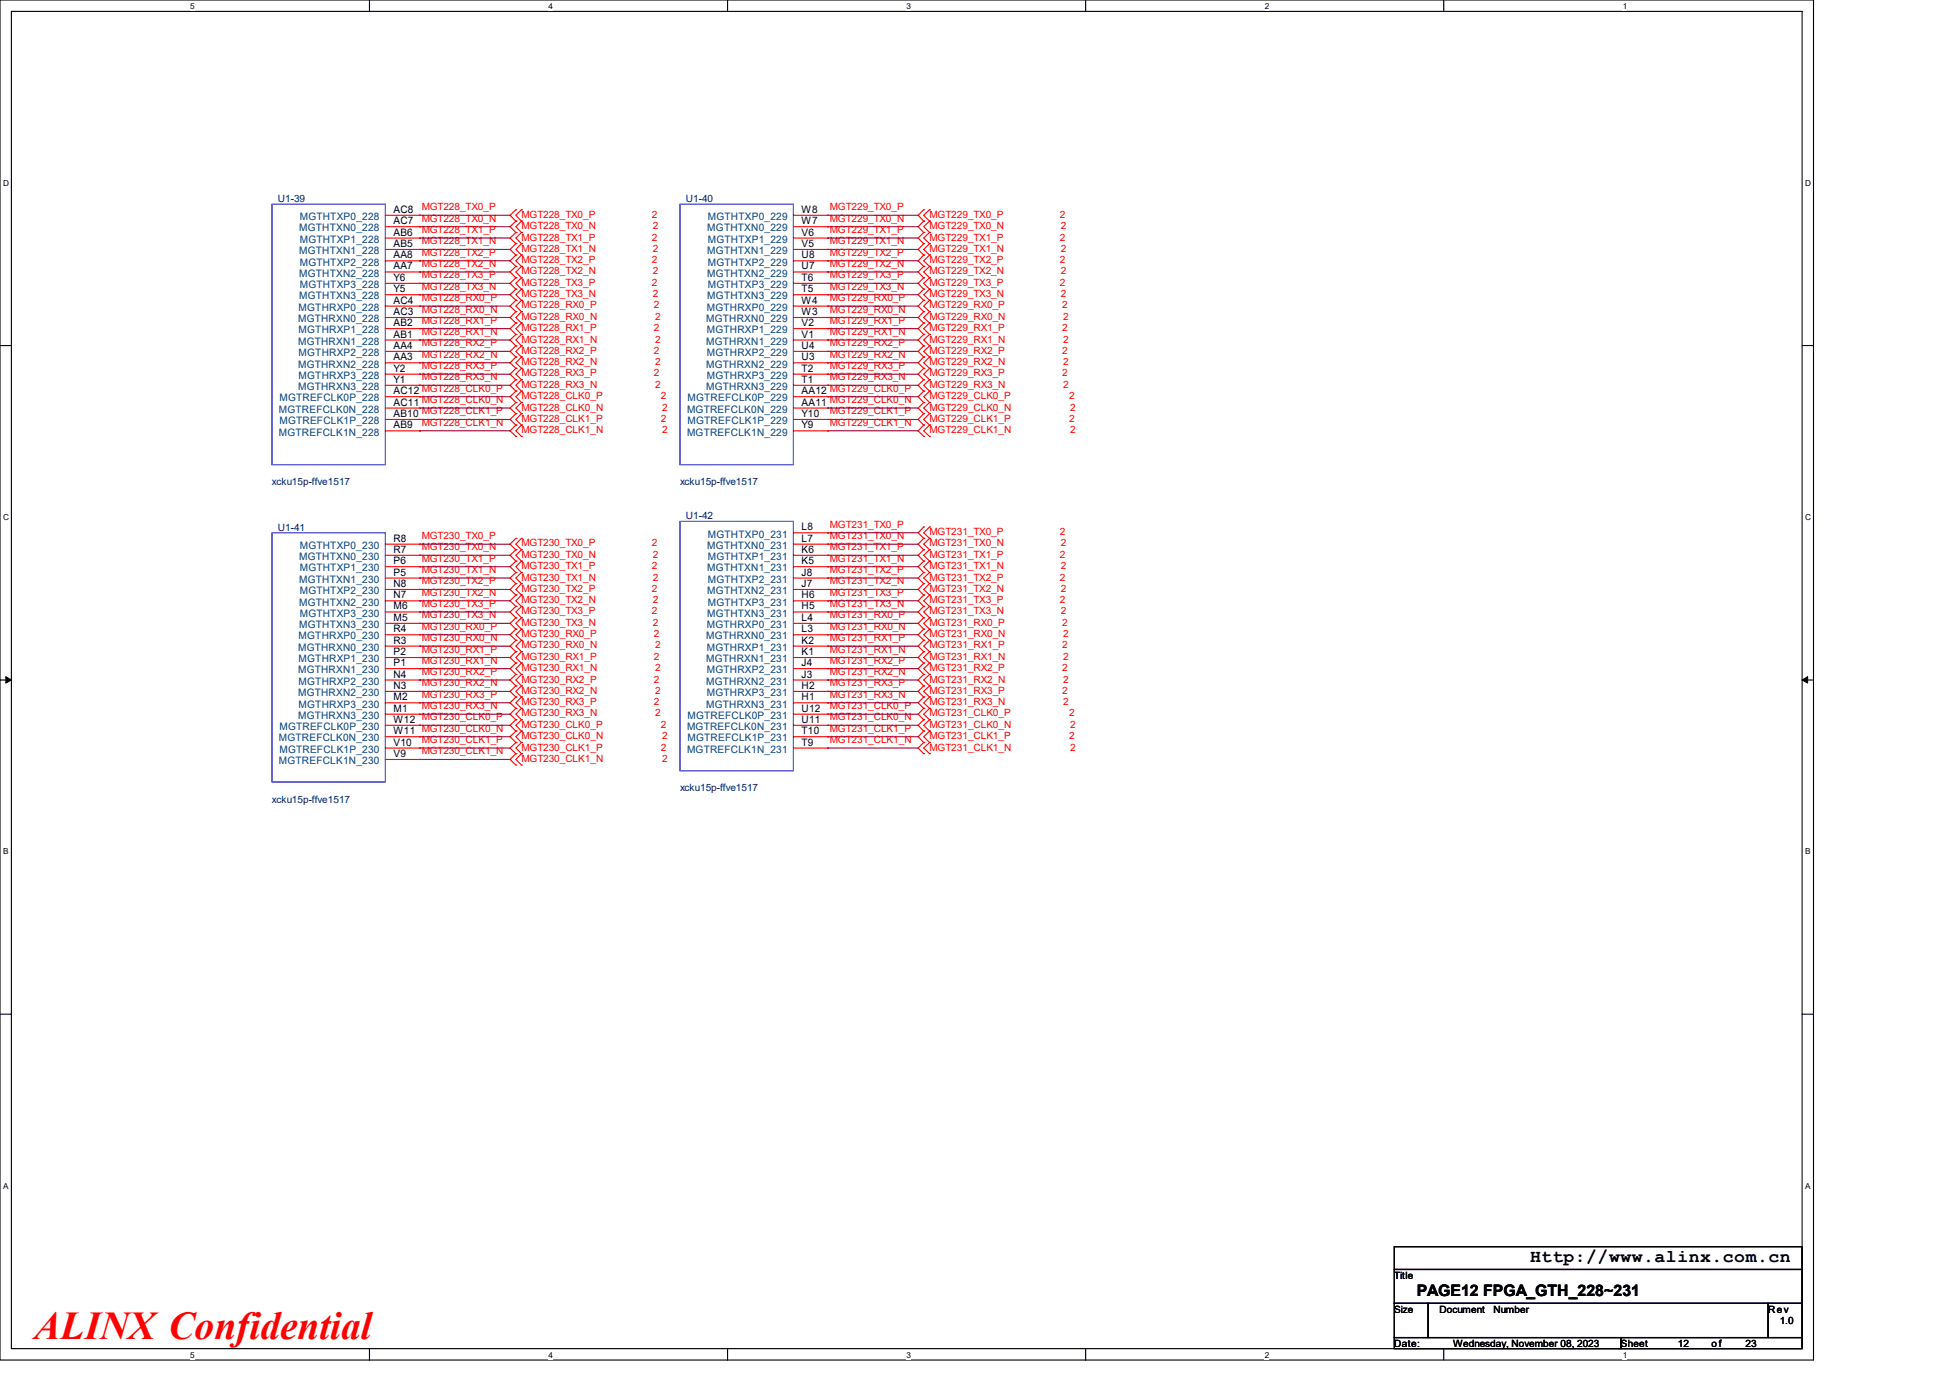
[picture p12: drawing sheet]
<svg xmlns="http://www.w3.org/2000/svg" width="297mm" height="210mm" viewBox="0 0 297 210" stroke-linecap="round" stroke-linejoin="round" font-family="sans-serif">
<defs><g id="words">
<text font-size="6" fill="#f00" x="5.2" y="204">ALINX Confidential</text>
<text font-size="2.8" x="233.2" y="192.3">Http://www.alinx.com.cn</text>
<text font-size="2.4" x="215.9" y="197.4">PAGE12 FPGA_GTH_228~231</text>
<g font-size="1.6" fill="#004080">
<text x="45.6" y="35.3">MGTHTXN0_228</text>
<text x="45.7" y="33.5">MGTHTXP0_228</text>
<text x="107.8" y="35.3">MGTHTXN0_229</text>
<text x="107.9" y="33.5">MGTHTXP0_229</text>
<text x="45.6" y="38.7">MGTHTXN1_228</text>
<text x="45.7" y="37">MGTHTXP1_228</text>
<text x="45.7" y="40.5">MGTHTXP2_228</text>
<text x="107.8" y="38.7">MGTHTXN1_229</text>
<text x="107.9" y="37">MGTHTXP1_229</text>
<text x="107.9" y="40.5">MGTHTXP2_229</text>
<text x="45.5" y="47.4">MGTHRXP0_228</text>
<text x="45.6" y="42.2">MGTHTXN2_228</text>
<text x="45.6" y="45.6">MGTHTXN3_228</text>
<text x="45.7" y="43.9">MGTHTXP3_228</text>
<text x="107.7" y="47.4">MGTHRXP0_229</text>
<text x="107.8" y="42.2">MGTHTXN2_229</text>
<text x="107.8" y="45.6">MGTHTXN3_229</text>
<text x="107.9" y="43.9">MGTHTXP3_229</text>
<text x="45.4" y="49.1">MGTHRXN0_228</text>
<text x="45.4" y="52.5">MGTHRXN1_228</text>
<text x="45.5" y="50.8">MGTHRXP1_228</text>
<text x="107.6" y="49.1">MGTHRXN0_229</text>
<text x="107.6" y="52.5">MGTHRXN1_229</text>
<text x="107.7" y="50.8">MGTHRXP1_229</text>
<text x="45.4" y="56">MGTHRXN2_228</text>
<text x="45.4" y="59.4">MGTHRXN3_228</text>
<text x="45.5" y="54.3">MGTHRXP2_228</text>
<text x="45.5" y="57.7">MGTHRXP3_228</text>
<text x="107.6" y="56">MGTHRXN2_229</text>
<text x="107.6" y="59.4">MGTHRXN3_229</text>
<text x="107.7" y="54.3">MGTHRXP2_229</text>
<text x="107.7" y="57.7">MGTHRXP3_229</text>
<text x="42.5" y="62.9">MGTREFCLK0N_228</text>
<text x="42.6" y="61.2">MGTREFCLK0P_228</text>
<text x="42.6" y="64.6">MGTREFCLK1P_228</text>
<text x="104.7" y="62.9">MGTREFCLK0N_229</text>
<text x="104.8" y="61.2">MGTREFCLK0P_229</text>
<text x="104.8" y="64.6">MGTREFCLK1P_229</text>
<text x="42.5" y="66.4">MGTREFCLK1N_228</text>
<text x="104.7" y="66.4">MGTREFCLK1N_229</text>
<text x="45.7" y="83.7">MGTHTXP0_230</text>
<text x="107.8" y="83.7">MGTHTXN0_231</text>
<text x="107.9" y="81.9">MGTHTXP0_231</text>
<text x="45.6" y="85.3">MGTHTXN0_230</text>
<text x="45.6" y="88.8">MGTHTXN1_230</text>
<text x="45.7" y="87.1">MGTHTXP1_230</text>
<text x="107.8" y="87.1">MGTHTXN1_231</text>
<text x="107.9" y="85.3">MGTHTXP1_231</text>
<text x="107.9" y="88.8">MGTHTXP2_231</text>
<text x="45.6" y="92.3">MGTHTXN2_230</text>
<text x="45.6" y="95.7">MGTHTXN3_230</text>
<text x="45.7" y="90.6">MGTHTXP2_230</text>
<text x="45.7" y="94">MGTHTXP3_230</text>
<text x="107.7" y="95.7">MGTHRXP0_231</text>
<text x="107.8" y="90.6">MGTHTXN2_231</text>
<text x="107.8" y="94">MGTHTXN3_231</text>
<text x="107.9" y="92.3">MGTHTXP3_231</text>
<text x="45.4" y="99.2">MGTHRXN0_230</text>
<text x="45.5" y="97.5">MGTHRXP0_230</text>
<text x="45.5" y="100.9">MGTHRXP1_230</text>
<text x="107.6" y="97.5">MGTHRXN0_231</text>
<text x="107.6" y="100.9">MGTHRXN1_231</text>
<text x="107.7" y="99.2">MGTHRXP1_231</text>
<text x="45.4" y="102.6">MGTHRXN1_230</text>
<text x="45.4" y="106.1">MGTHRXN2_230</text>
<text x="45.5" y="104.4">MGTHRXP2_230</text>
<text x="45.5" y="107.8">MGTHRXP3_230</text>
<text x="107.6" y="104.4">MGTHRXN2_231</text>
<text x="107.6" y="107.8">MGTHRXN3_231</text>
<text x="107.7" y="102.6">MGTHRXP2_231</text>
<text x="107.7" y="106.1">MGTHRXP3_231</text>
<text x="42.5" y="113">MGTREFCLK0N_230</text>
<text x="42.6" y="111.3">MGTREFCLK0P_230</text>
<text x="45.4" y="109.6">MGTHRXN3_230</text>
<text x="104.7" y="111.3">MGTREFCLK0N_231</text>
<text x="104.8" y="109.6">MGTREFCLK0P_231</text>
<text x="104.8" y="113">MGTREFCLK1P_231</text>
<text x="42.5" y="116.5">MGTREFCLK1N_230</text>
<text x="42.6" y="114.7">MGTREFCLK1P_230</text>
<text x="104.7" y="114.7">MGTREFCLK1N_231</text>
</g>
<g font-size="1.6">
<text x="59.9" y="34.2">AC7</text>
<text x="59.9" y="32.4">AC8</text>
<text x="59.9" y="35.9">AB6</text>
<text x="122.1" y="34.2">W7</text>
<text x="122.1" y="32.4">W8</text>
<text x="122.1" y="35.9">V6</text>
<text x="59.9" y="37.6">AB5</text>
<text x="59.9" y="41.1">AA7</text>
<text x="59.9" y="39.4">AA8</text>
<text x="122.1" y="37.6">V5</text>
<text x="122.1" y="41.1">U7</text>
<text x="122.1" y="39.4">U8</text>
<text x="59.9" y="46.3">AC4</text>
<text x="59.9" y="44.5">Y5</text>
<text x="59.9" y="42.8">Y6</text>
<text x="122.1" y="46.3">W4</text>
<text x="122.1" y="44.5">T5</text>
<text x="122.1" y="42.8">T6</text>
<text x="59.9" y="48">AC3</text>
<text x="59.9" y="51.4">AB1</text>
<text x="59.9" y="49.7">AB2</text>
<text x="59.9" y="53.2">AA4</text>
<text x="122.1" y="48">W3</text>
<text x="122.1" y="51.4">V1</text>
<text x="122.1" y="49.7">V2</text>
<text x="122.1" y="53.2">U4</text>
<text x="59.9" y="54.9">AA3</text>
<text x="59.9" y="58.3">Y1</text>
<text x="59.9" y="56.6">Y2</text>
<text x="122.1" y="54.9">U3</text>
<text x="122.1" y="58.3">T1</text>
<text x="122.1" y="56.6">T2</text>
<text x="59.9" y="61.8">AC11 MGT228_CLK0_N</text>
<text x="59.9" y="60.1">AC12</text>
<text x="59.9" y="65.3">AB9</text>
<text x="59.9" y="63.5">AB10 MGT228_CLK1_P</text>
<text x="122.1" y="61.8">AA11 MGT229_CLK0_N</text>
<text x="122.1" y="60.1">AA12</text>
<text x="122.1" y="65.3">Y9</text>
<text x="122.1" y="63.5">Y10</text>
<text x="59.9" y="82.6">R8</text>
<text x="122.1" y="82.6">L7</text>
<text x="122.1" y="80.8">L8</text>
<text x="59.9" y="84.2">R7</text>
<text x="59.9" y="87.7">P5</text>
<text x="59.9" y="86">P6</text>
<text x="59.9" y="89.5">N8</text>
<text x="122.1" y="86">K5</text>
<text x="122.1" y="89.5">J7</text>
<text x="122.1" y="84.2">K6</text>
<text x="122.1" y="87.7">J8</text>
<text x="59.9" y="91.2">N7</text>
<text x="59.9" y="94.6">M5</text>
<text x="59.9" y="92.9">M6</text>
<text x="122.1" y="94.6">L4</text>
<text x="122.1" y="92.9">H5</text>
<text x="122.1" y="91.2">H6</text>
<text x="59.9" y="98.1">R3</text>
<text x="59.9" y="101.5">P1</text>
<text x="59.9" y="96.4">R4</text>
<text x="59.9" y="99.8">P2</text>
<text x="122.1" y="96.4">L3</text>
<text x="122.1" y="99.8">K1</text>
<text x="122.1" y="98.1">K2</text>
<text x="122.1" y="101.5">J4</text>
<text x="59.9" y="105">N3</text>
<text x="59.9" y="103.3">N4</text>
<text x="59.9" y="106.7">M2</text>
<text x="122.1" y="103.3">J3</text>
<text x="122.1" y="106.7">H1</text>
<text x="122.1" y="105">H2</text>
<text x="59.9" y="108.5">M1</text>
<text x="59.9" y="111.9">W11</text>
<text x="59.9" y="110.2">W12 MGT230_CLK0_P</text>
<text x="59.9" y="113.6">V10</text>
<text x="122.1" y="110.2">U11</text>
<text x="122.1" y="108.5">U12</text>
<text x="122.1" y="113.6">T9</text>
<text x="122.1" y="111.9">T10</text>
<text x="59.9" y="115.4">V9</text>
</g>
<g font-size="1.5" fill="#000080">
<text x="42.3" y="30.8">U1-39</text>
<text x="104.5" y="30.8">U1-40</text>
<text x="41.4" y="74">xcku15p-ffve1517</text>
<text x="103.6" y="74">xcku15p-ffve1517</text>
<text x="42.3" y="80.9">U1-41</text>
<text x="104.5" y="79.1">U1-42</text>
<text x="41.4" y="122.3">xcku15p-ffve1517</text>
<text x="103.6" y="120.6">xcku15p-ffve1517</text>
</g>
<g font-size="1.5" fill="#f00">
<text x="64.3" y="33.8">MGT228_TX0_N</text>
<text x="64.3" y="35.5">MGT228_TX1_P</text>
<text x="64.3" y="32">MGT228_TX0_P</text>
<text x="79.5" y="34.9">MGT228_TX0_N</text>
<text x="79.5" y="33.2">MGT228_TX0_P</text>
<text x="99.3" y="33.2">2</text>
<text x="99.5" y="34.9">2</text>
<text x="126.5" y="33.8">MGT229_TX0_N</text>
<text x="126.5" y="35.5">MGT229_TX1_P</text>
<text x="126.5" y="32">MGT229_TX0_P</text>
<text x="141.7" y="34.9">MGT229_TX0_N</text>
<text x="141.7" y="33.2">MGT229_TX0_P</text>
<text x="161.5" y="33.2">2</text>
<text x="161.7" y="34.9">2</text>
<text x="64.3" y="37.3">MGT228_TX1_N</text>
<text x="64.3" y="39">MGT228_TX2_P</text>
<text x="64.3" y="40.7">MGT228_TX2_N</text>
<text x="79.5" y="38.4">MGT228_TX1_N</text>
<text x="79.5" y="36.7">MGT228_TX1_P</text>
<text x="79.5" y="40.1">MGT228_TX2_P</text>
<text x="79.5" y="41.8">MGT228_TX2_N</text>
<text x="99.3" y="36.7">2</text>
<text x="99.3" y="40.1">2</text>
<text x="99.5" y="38.4">2</text>
<text x="99.5" y="41.8">2</text>
<text x="126.5" y="37.3">MGT229_TX1_N</text>
<text x="126.5" y="39">MGT229_TX2_P</text>
<text x="126.5" y="40.7">MGT229_TX2_N</text>
<text x="141.7" y="38.4">MGT229_TX1_N</text>
<text x="141.7" y="36.7">MGT229_TX1_P</text>
<text x="141.7" y="40.1">MGT229_TX2_P</text>
<text x="141.7" y="41.8">MGT229_TX2_N</text>
<text x="161.5" y="36.7">2</text>
<text x="161.5" y="40.1">2</text>
<text x="161.7" y="38.4">2</text>
<text x="161.7" y="41.8">2</text>
<text x="64.3" y="44.2">MGT228_TX3_N</text>
<text x="64.3" y="42.4">MGT228_TX3_P</text>
<text x="64.3" y="47.6">MGT228_RX0_N</text>
<text x="64.3" y="45.9">MGT228_RX0_P</text>
<text x="79.5" y="47">MGT228_RX0_P</text>
<text x="79.5" y="45.3">MGT228_TX3_N</text>
<text x="79.5" y="43.6">MGT228_TX3_P</text>
<text x="99.3" y="43.6">2</text>
<text x="99.5" y="45.3">2</text>
<text x="99.7" y="47">2</text>
<text x="126.5" y="44.2">MGT229_TX3_N</text>
<text x="126.5" y="42.4">MGT229_TX3_P</text>
<text x="126.5" y="47.6">MGT229_RX0_N</text>
<text x="126.5" y="45.9">MGT229_RX0_P</text>
<text x="141.7" y="47">MGT229_RX0_P</text>
<text x="141.7" y="45.3">MGT229_TX3_N</text>
<text x="141.7" y="43.6">MGT229_TX3_P</text>
<text x="161.5" y="43.6">2</text>
<text x="161.7" y="45.3">2</text>
<text x="161.9" y="47">2</text>
<text x="64.3" y="51.1">MGT228_RX1_N</text>
<text x="64.3" y="49.3">MGT228_RX1_P</text>
<text x="64.3" y="52.8">MGT228_RX2_P</text>
<text x="79.5" y="50.5">MGT228_RX1_P</text>
<text x="79.5" y="48.7">MGT228_RX0_N</text>
<text x="79.5" y="53.9">MGT228_RX2_P</text>
<text x="79.5" y="52.2">MGT228_RX1_N</text>
<text x="99.7" y="50.5">2</text>
<text x="99.7" y="53.9">2</text>
<text x="99.8" y="48.7">2</text>
<text x="99.8" y="52.2">2</text>
<text x="126.5" y="51.1">MGT229_RX1_N</text>
<text x="126.5" y="49.3">MGT229_RX1_P</text>
<text x="126.5" y="52.8">MGT229_RX2_P</text>
<text x="141.7" y="50.5">MGT229_RX1_P</text>
<text x="141.7" y="48.7">MGT229_RX0_N</text>
<text x="141.7" y="53.9">MGT229_RX2_P</text>
<text x="141.7" y="52.2">MGT229_RX1_N</text>
<text x="161.9" y="50.5">2</text>
<text x="161.9" y="53.9">2</text>
<text x="162" y="48.7">2</text>
<text x="162" y="52.2">2</text>
<text x="64.3" y="59.7">MGT228_CLK0_P</text>
<text x="64.3" y="54.5">MGT228_RX2_N</text>
<text x="64.3" y="56.3">MGT228_RX3_P</text>
<text x="64.3" y="58">MGT228_RX3_N</text>
<text x="79.5" y="57.4">MGT228_RX3_P</text>
<text x="79.5" y="59.1">MGT228_RX3_N</text>
<text x="79.5" y="55.6">MGT228_RX2_N</text>
<text x="99.7" y="57.4">2</text>
<text x="99.8" y="59.1">2</text>
<text x="99.8" y="55.6">2</text>
<text x="126.5" y="59.7">MGT229_CLK0_P</text>
<text x="126.5" y="54.5">MGT229_RX2_N</text>
<text x="126.5" y="56.3">MGT229_RX3_P</text>
<text x="126.5" y="58">MGT229_RX3_N</text>
<text x="141.7" y="57.4">MGT229_RX3_P</text>
<text x="141.7" y="59.1">MGT229_RX3_N</text>
<text x="141.7" y="55.6">MGT229_RX2_N</text>
<text x="161.9" y="57.4">2</text>
<text x="162" y="59.1">2</text>
<text x="162" y="55.6">2</text>
<text x="64.3" y="64.9">MGT228_CLK1_N</text>
<text x="79.5" y="64.3">MGT228_CLK1_P</text>
<text x="79.5" y="66">MGT228_CLK1_N</text>
<text x="79.5" y="62.6">MGT228_CLK0_N</text>
<text x="79.5" y="60.8">MGT228_CLK0_P</text>
<text x="100.7" y="64.3">2</text>
<text x="100.7" y="60.8">2</text>
<text x="100.9" y="66">2</text>
<text x="100.9" y="62.6">2</text>
<text x="126.5" y="63.2">MGT229_CLK1_P</text>
<text x="126.5" y="64.9">MGT229_CLK1_N</text>
<text x="141.7" y="64.3">MGT229_CLK1_P</text>
<text x="141.7" y="66">MGT229_CLK1_N</text>
<text x="141.7" y="62.6">MGT229_CLK0_N</text>
<text x="141.7" y="60.8">MGT229_CLK0_P</text>
<text x="162.9" y="64.3">2</text>
<text x="162.9" y="60.8">2</text>
<text x="163.1" y="66">2</text>
<text x="163.1" y="62.6">2</text>
<text x="64.3" y="83.9">MGT230_TX0_N</text>
<text x="64.3" y="82.2">MGT230_TX0_P</text>
<text x="79.5" y="83.3">MGT230_TX0_P</text>
<text x="99.3" y="83.3">2</text>
<text x="126.5" y="82.2">MGT231_TX0_N</text>
<text x="126.5" y="83.9">MGT231_TX1_P</text>
<text x="126.5" y="80.4">MGT231_TX0_P</text>
<text x="141.7" y="83.3">MGT231_TX0_N</text>
<text x="141.7" y="81.5">MGT231_TX0_P</text>
<text x="161.5" y="81.5">2</text>
<text x="161.7" y="83.3">2</text>
<text x="64.3" y="87.3">MGT230_TX1_N</text>
<text x="64.3" y="85.6">MGT230_TX1_P</text>
<text x="64.3" y="89.1">MGT230_TX2_P</text>
<text x="79.5" y="85">MGT230_TX0_N</text>
<text x="79.5" y="88.5">MGT230_TX1_N</text>
<text x="79.5" y="86.7">MGT230_TX1_P</text>
<text x="99.3" y="86.7">2</text>
<text x="99.5" y="85">2</text>
<text x="99.5" y="88.5">2</text>
<text x="126.5" y="85.6">MGT231_TX1_N</text>
<text x="126.5" y="87.3">MGT231_TX2_P</text>
<text x="126.5" y="89.1">MGT231_TX2_N</text>
<text x="141.7" y="86.7">MGT231_TX1_N</text>
<text x="141.7" y="85">MGT231_TX1_P</text>
<text x="141.7" y="88.5">MGT231_TX2_P</text>
<text x="161.5" y="85">2</text>
<text x="161.5" y="88.5">2</text>
<text x="161.7" y="86.7">2</text>
<text x="64.3" y="90.8">MGT230_TX2_N</text>
<text x="64.3" y="94.2">MGT230_TX3_N</text>
<text x="64.3" y="92.5">MGT230_TX3_P</text>
<text x="64.3" y="96">MGT230_RX0_P</text>
<text x="79.5" y="90.2">MGT230_TX2_P</text>
<text x="79.5" y="91.9">MGT230_TX2_N</text>
<text x="79.5" y="95.4">MGT230_TX3_N</text>
<text x="79.5" y="93.6">MGT230_TX3_P</text>
<text x="99.3" y="90.2">2</text>
<text x="99.3" y="93.6">2</text>
<text x="99.5" y="91.9">2</text>
<text x="99.5" y="95.4">2</text>
<text x="126.5" y="92.5">MGT231_TX3_N</text>
<text x="126.5" y="90.8">MGT231_TX3_P</text>
<text x="126.5" y="96">MGT231_RX0_N</text>
<text x="126.5" y="94.2">MGT231_RX0_P</text>
<text x="141.7" y="95.4">MGT231_RX0_P</text>
<text x="141.7" y="90.2">MGT231_TX2_N</text>
<text x="141.7" y="93.6">MGT231_TX3_N</text>
<text x="141.7" y="91.9">MGT231_TX3_P</text>
<text x="161.5" y="91.9">2</text>
<text x="161.7" y="90.2">2</text>
<text x="161.7" y="93.6">2</text>
<text x="161.9" y="95.4">2</text>
<text x="64.3" y="97.7">MGT230_RX0_N</text>
<text x="64.3" y="101.1">MGT230_RX1_N</text>
<text x="64.3" y="99.4">MGT230_RX1_P</text>
<text x="79.5" y="100.5">MGT230_RX1_P</text>
<text x="79.5" y="97.1">MGT230_RX0_P</text>
<text x="79.5" y="98.8">MGT230_RX0_N</text>
<text x="99.7" y="100.5">2</text>
<text x="99.7" y="97.1">2</text>
<text x="99.8" y="98.8">2</text>
<text x="126.5" y="99.4">MGT231_RX1_N</text>
<text x="126.5" y="97.7">MGT231_RX1_P</text>
<text x="126.5" y="101.1">MGT231_RX2_P</text>
<text x="141.7" y="98.8">MGT231_RX1_P</text>
<text x="141.7" y="100.5">MGT231_RX1_N</text>
<text x="141.7" y="97.1">MGT231_RX0_N</text>
<text x="161.9" y="98.8">2</text>
<text x="162" y="100.5">2</text>
<text x="162" y="97.1">2</text>
<text x="64.3" y="102.9">MGT230_RX2_P</text>
<text x="64.3" y="104.6">MGT230_RX2_N</text>
<text x="64.3" y="106.3">MGT230_RX3_P</text>
<text x="79.5" y="104">MGT230_RX2_P</text>
<text x="79.5" y="102.3">MGT230_RX1_N</text>
<text x="79.5" y="105.7">MGT230_RX2_N</text>
<text x="79.5" y="107.4">MGT230_RX3_P</text>
<text x="99.7" y="104">2</text>
<text x="99.7" y="107.4">2</text>
<text x="99.8" y="102.3">2</text>
<text x="99.8" y="105.7">2</text>
<text x="126.5" y="102.9">MGT231_RX2_N</text>
<text x="126.5" y="104.6">MGT231_RX3_P</text>
<text x="126.5" y="106.3">MGT231_RX3_N</text>
<text x="141.7" y="102.3">MGT231_RX2_P</text>
<text x="141.7" y="107.4">MGT231_RX3_N</text>
<text x="141.7" y="104">MGT231_RX2_N</text>
<text x="141.7" y="105.7">MGT231_RX3_P</text>
<text x="161.9" y="102.3">2</text>
<text x="161.9" y="105.7">2</text>
<text x="162" y="107.4">2</text>
<text x="162" y="104">2</text>
<text x="64.3" y="113.2">MGT230_CLK1_P</text>
<text x="64.3" y="111.5">MGT230_CLK0_N</text>
<text x="64.3" y="108.1">MGT230_RX3_N</text>
<text x="79.5" y="109.2">MGT230_RX3_N</text>
<text x="79.5" y="112.6">MGT230_CLK0_N</text>
<text x="79.5" y="110.9">MGT230_CLK0_P</text>
<text x="99.8" y="109.2">2</text>
<text x="100.7" y="110.9">2</text>
<text x="100.9" y="112.6">2</text>
<text x="126.5" y="111.5">MGT231_CLK1_P</text>
<text x="126.5" y="113.2">MGT231_CLK1_N</text>
<text x="126.5" y="109.8">MGT231_CLK0_N</text>
<text x="126.5" y="108.1">MGT231_CLK0_P</text>
<text x="141.7" y="112.6">MGT231_CLK1_P</text>
<text x="141.7" y="110.9">MGT231_CLK0_N</text>
<text x="141.7" y="109.2">MGT231_CLK0_P</text>
<text x="162.9" y="112.6">2</text>
<text x="162.9" y="109.2">2</text>
<text x="163.1" y="110.9">2</text>
<text x="64.3" y="115">MGT230_CLK1_N</text>
<text x="79.5" y="114.4">MGT230_CLK1_P</text>
<text x="79.5" y="116.1">MGT230_CLK1_N</text>
<text x="100.7" y="114.4">2</text>
<text x="100.9" y="116.1">2</text>
<text x="141.7" y="114.4">MGT231_CLK1_N</text>
<text x="163.1" y="114.4">2</text>
</g>
<g font-size="1.5">
<text x="212.5" y="194.9">Title</text>
<text x="212.5" y="200">Size</text>
<text x="219.4" y="200">Document</text>
<text x="227.6" y="200">Number</text>
<text x="269.4" y="200">Rev</text>
<text x="271.2" y="201.8">1.0</text>
<text x="212.5" y="205.2">Date:</text>
<text x="221.5" y="205.2">Wednesday, November 08, 2023</text>
<text x="247" y="205.2">Sheet</text>
<text x="255.7" y="205.2">12</text>
<text x="260.8" y="205.2">of</text>
<text x="266" y="205.2">23</text>
</g>
<g font-size="1.3">
<text x="29" y="1.3">5</text>
<text x="83.6" y="1.3">4</text>
<text x="138.1" y="1.3">3</text>
<text x="192.7" y="1.3">2</text>
<text x="247.3" y="1.3">1</text>
<text x=".5" y="28.3">D</text>
<text x="275.1" y="28.3">D</text>
<text x=".5" y="79.2">C</text>
<text x="275.1" y="79.2">C</text>
<text x=".5" y="130.2">B</text>
<text x="275.1" y="130.2">B</text>
<text x=".5" y="181.1">A</text>
<text x="275.1" y="181.1">A</text>
<text x="29" y="206.9">5</text>
<text x="83.6" y="206.9">4</text>
<text x="138.1" y="206.9">3</text>
<text x="192.7" y="206.9">2</text>
<text x="247.3" y="206.9">1</text>
</g>
</g></defs>
<path d="M0 0h276.4v207.3h-276.4zM1.7 1.7h272.9v203.8h-272.9z" fill="none" stroke="#000" stroke-width=".17"/>
<g fill="#fff">
<path d="M29 .2h.7v1.4h-.7z"/>
<path d="M29 205.7h.7v1.4h-.7z"/>
</g>
<path d="M56.3 0v1.7M56.3 205.5v1.8" fill="none" stroke="#000" stroke-width=".17"/>
<g fill="#fff">
<path d="M83.6 .2h.6v1.4h-.6z"/>
<path d="M83.6 205.7h.6v1.4h-.6z"/>
</g>
<path d="M110.9 0v1.7M110.9 205.5v1.8" fill="none" stroke="#000" stroke-width=".17"/>
<g fill="#fff">
<path d="M138.1 .2h.7v1.4h-.7z"/>
<path d="M138.1 205.7h.7v1.4h-.7z"/>
</g>
<path d="M165.4 0v1.7M165.4 205.5v1.8" fill="none" stroke="#000" stroke-width=".17"/>
<g fill="#fff">
<path d="M192.7 .2h.7v1.4h-.7z"/>
<path d="M192.7 205.7h.7v1.4h-.7z"/>
</g>
<path d="M220 0v1.7M220 205.5v1.8" fill="none" stroke="#000" stroke-width=".17"/>
<g fill="#fff">
<path d="M247.3 .2h.6v1.4h-.6z"/>
<path d="M247.3 205.7h.6v1.4h-.6z"/>
<path d="M.5 27.2h.9v1.4h-.9z"/>
<path d="M275.1 27.2h.9v1.4h-.9z"/>
<path d="M.5 78.1h.9v1.4h-.9z"/>
<path d="M275.1 78.1h.9v1.4h-.9z"/>
</g>
<path d="M0 52.7h1.7M274.6 52.7h1.8" fill="none" stroke="#000" stroke-width=".17"/>
<g fill="#fff">
<path d="M.5 129.1h.8v1.4h-.8z"/>
<path d="M275.1 129.1h.8v1.4h-.8z"/>
</g>
<path d="M0 103.6h1.7M274.6 103.6h1.8" fill="none" stroke="#000" stroke-width=".17"/>
<path d="M.9 103.1l.8 .5-.8 .5zM274.6 103.6l.9-.5v1z" fill="#000" stroke="#000" stroke-width=".15"/>
<g fill="#fff">
<path d="M.5 180h.8v1.4h-.8z"/>
<path d="M275.1 180h.8v1.4h-.8z"/>
</g>
<path d="M0 154.6h1.7M274.6 154.6h1.8M212.5 190h62.1v3.5h-62.1zM212.5 193.5h62.1v5.1h-62.1zM212.5 198.6h5.1v5.2h-5.1zM217.6 198.6h51.9v5.2h-51.9zM269.5 198.6h5.1v5.2h-5.1zM212.5 203.8h34.5v1.7h-34.5zM247 203.8h27.6v1.7h-27.6z" fill="none" stroke="#000" stroke-width=".17"/>
<g fill="none" stroke="#800040" stroke-width=".17">
<path d="M63.9 34.5h.1M63.9 38h.1M63.9 36.3h.1M63.9 39.8h.1M63.9 32.8h.1M63.9 34.5h13.8M63.9 38h13.8M63.9 36.3h13.8M63.9 39.8h13.8M63.9 32.8h13.8M126.1 34.5h.1M126.1 38h.1"/>
<path d="M126.1 36.3h.1M126.1 39.8h.1M126.1 32.8h.1M126.1 34.5h13.8M126.1 38h13.8M126.1 36.3h13.8M126.1 39.8h13.8M126.1 32.8h13.8M63.9 41.4h.1M63.9 44.9h.1M63.9 43.2h.1M63.9 48.4h.1"/>
<path d="M63.9 51.8h.1M63.9 50.1h.1M63.9 53.6h.1M63.9 55.3h.1M63.9 46.7h.1M63.9 57h.1M63.9 58.7h.1M63.9 41.4h13.8M63.9 44.9h13.8M63.9 43.2h13.8M63.9 48.4h13.8M63.9 51.8h13.8"/>
<path d="M63.9 50.1h13.8M63.9 53.6h13.8M63.9 55.3h13.8M63.9 46.7h13.8M63.9 57h13.8M63.9 58.7h13.8M126.1 41.4h.1M126.1 44.9h.1M126.1 43.2h.1M126.1 48.4h.1M126.1 51.8h.1M126.1 50.1h.1"/>
<path d="M126.1 53.6h.1M126.1 55.3h.1M126.1 46.7h.1M126.1 57h.1M126.1 58.7h.1M126.1 41.4h13.8M126.1 44.9h13.8M126.1 43.2h13.8M126.1 48.4h13.8M126.1 51.8h13.8M126.1 50.1h13.8M126.1 53.6h13.8"/>
<path d="M126.1 55.3h13.8M126.1 46.7h13.8M126.1 57h13.8M126.1 58.7h13.8M63.9 63.9h.1M63.9 65.7h.1M63.9 62.2h.1M63.9 60.5h.1M63.9 63.9h13.8M63.9 65.7h13.8M63.9 62.2h13.8M63.9 60.5h13.8"/>
<path d="M126.1 63.9h.1M126.1 65.7h.1M126.1 62.2h.1M126.1 60.5h.1M126.1 63.9h13.8M126.1 65.7h13.8M126.1 62.2h13.8M126.1 60.5h13.8M63.9 84.6h.1M63.9 88.1h.1M63.9 86.4h.1M63.9 89.8h.1"/>
<path d="M63.9 91.6h.1M63.9 82.9h.1M63.9 95h.1M63.9 93.3h.1M63.9 98.5h.1M63.9 96.7h.1M63.9 82.9h13.8M63.9 86.4h13.8M63.9 84.6h13.8M63.9 88.1h13.8M63.9 89.8h13.8M63.9 93.3h13.8"/>
<path d="M63.9 91.6h13.8M63.9 96.7h13.8M63.9 98.5h13.8M63.9 95h13.8M126.1 82.9h.1M126.1 86.4h.1M126.1 84.6h.1M126.1 88.1h.1M126.1 89.8h.1M126.1 81.2h.1M126.1 93.3h.1M126.1 91.6h.1"/>
<path d="M126.1 96.7h.1M126.1 98.5h.1M126.1 95h.1M126.1 82.9h13.8M126.1 86.4h13.8M126.1 84.6h13.8M126.1 88.1h13.8M126.1 89.8h13.8M126.1 81.2h13.8M126.1 93.3h13.8M126.1 91.6h13.8M126.1 96.7h13.8"/>
<path d="M126.1 98.5h13.8M126.1 95h13.8M63.9 114h.1M63.9 115.7h.1M63.9 112.3h.1M63.9 110.5h.1M63.9 101.9h.1M63.9 100.2h.1M63.9 103.6h.1M63.9 105.4h.1M63.9 107.1h.1M63.9 108.8h.1"/>
<path d="M63.9 112.3h13.8M63.9 114h13.8M63.9 110.5h13.8M63.9 108.8h13.8M63.9 100.2h13.8M63.9 101.9h13.8M63.9 103.6h13.8M63.9 105.4h13.8M63.9 107.1h13.8M63.9 115.7h13.8M126.1 112.3h.1M126.1 114h.1"/>
<path d="M126.1 110.5h.1M126.1 108.8h.1M126.1 100.2h.1M126.1 101.9h.1M126.1 103.6h.1M126.1 105.4h.1M126.1 107.1h.1M126.1 112.3h13.8M126.1 114h13.8M126.1 110.5h13.8M126.1 108.8h13.8M126.1 100.2h13.8"/>
<path d="M126.1 101.9h13.8M126.1 103.6h13.8M126.1 105.4h13.8M126.1 107.1h13.8"/>
</g>
<g fill="none" stroke="#f00" stroke-width=".17">
<path d="M58.7 34.5h5.2M58.7 38h5.2M58.7 32.8h5.2M58.7 36.3h5.2M58.7 39.8h5.2M63.9 34.5h.1M63.9 38h.1M63.9 32.8h.1M63.9 36.3h.1M63.9 39.8h.1M78.6 33.7h.1M78.6 35.4h.1"/>
<path d="M78.6 32h.1M78.6 37.1h.1M78.6 38.9h.1M78.6 33.7l-.9 .8 .9 .9M78.6 32l-.9 .8 .9 .9M78.6 37.1l-.9 .9 .9 .9M78.6 35.4l-.9 .9 .9 .8M78.6 38.9l-.9 .9 .9 .8M79.5 35.4h.1M79.5 33.7h.1M79.5 32h.1M79.5 38.9h.1"/>
<path d="M79.5 37.1h.1M79.5 33.7l-.9 .8 .9 .9M79.5 32l-.9 .8 .9 .9M79.5 37.1l-.9 .9 .9 .9M79.5 35.4l-.9 .9 .9 .8M79.5 38.9l-.9 .9 .9 .8M120.9 34.5h5.2M120.9 38h5.2M120.9 32.8h5.2M120.9 36.3h5.2M120.9 39.8h5.2M126.1 34.5h.1"/>
<path d="M126.1 38h.1M126.1 32.8h.1M126.1 36.3h.1M126.1 39.8h.1M140.8 33.7h.1M140.8 35.4h.1M140.8 32h.1M140.8 37.1h.1M140.8 38.9h.1M140.8 33.7l-.9 .8 .9 .9M140.8 32l-.9 .8 .9 .9M140.8 37.1l-.9 .9 .9 .9"/>
<path d="M140.8 35.4l-.9 .9 .9 .8M140.8 38.9l-.9 .9 .9 .8M141.6 35.4h.1M141.6 33.7h.1M141.6 32h.1M141.6 38.9h.1M141.6 37.1h.1M141.6 33.7l-.8 .8 .8 .9M141.6 32l-.8 .8 .8 .9M141.6 37.1l-.8 .9 .8 .9M141.6 35.4l-.8 .9 .8 .8M141.6 38.9l-.8 .9 .8 .8"/>
<path d="M58.7 48.4h5.2M58.7 51.8h5.2M58.7 55.3h5.2M58.7 58.7h5.2M58.7 46.7h5.2M58.7 50.1h5.2M58.7 53.6h5.2M58.7 57h5.2M58.7 41.4h5.2M58.7 44.9h5.2M58.7 43.2h5.2M63.9 48.4h.1"/>
<path d="M63.9 51.8h.1M63.9 55.3h.1M63.9 58.7h.1M63.9 46.7h.1M63.9 50.1h.1M63.9 53.6h.1M63.9 57h.1M63.9 41.4h.1M63.9 44.9h.1M63.9 43.2h.1M78.6 49.2h.1M78.6 51h.1"/>
<path d="M78.6 47.5h.1M78.6 45.8h.1M78.6 52.7h.1M78.6 54.4h.1M78.6 56.1h.1M78.6 57.9h.1M78.6 59.6h.1M78.6 40.6h.1M78.6 42.3h.1M78.6 44.1h.1M78.6 49.2l-.9 .9 .9 .9M78.6 47.5l-.9 .9 .9 .8"/>
<path d="M78.6 45.8l-.9 .9 .9 .8M78.6 52.7l-.9 .9 .9 .8M78.6 51l-.9 .8 .9 .9M78.6 56.1l-.9 .9 .9 .9M78.6 57.9l-.9 .8 .9 .9M78.6 54.4l-.9 .9 .9 .8M78.6 40.6l-.9 .8 .9 .9M78.6 59.6l-.9 .9 .9 .8M78.6 44.1l-.9 .8 .9 .9M78.6 42.3l-.9 .9 .9 .9M79.5 51h.1M79.5 49.2h.1"/>
<path d="M79.5 47.5h.1M79.5 45.8h.1M79.5 54.4h.1M79.5 52.7h.1M79.5 57.9h.1M79.5 56.1h.1M79.5 59.6h.1M79.5 40.6h.1M79.5 42.3h.1M79.5 44.1h.1M79.5 49.2l-.9 .9 .9 .9M79.5 47.5l-.9 .9 .9 .8"/>
<path d="M79.5 45.8l-.9 .9 .9 .8M79.5 52.7l-.9 .9 .9 .8M79.5 51l-.9 .8 .9 .9M79.5 56.1l-.9 .9 .9 .9M79.5 57.9l-.9 .8 .9 .9M79.5 54.4l-.9 .9 .9 .8M79.5 40.6l-.9 .8 .9 .9M79.5 59.6l-.9 .9 .9 .8M79.5 44.1l-.9 .8 .9 .9M79.5 42.3l-.9 .9 .9 .9M120.9 48.4h5.2M120.9 51.8h5.2"/>
<path d="M120.9 55.3h5.2M120.9 58.7h5.2M120.9 46.7h5.2M120.9 50.1h5.2M120.9 53.6h5.2M120.9 57h5.2M120.9 41.4h5.2M120.9 44.9h5.2M120.9 43.2h5.2M126.1 48.4h.1M126.1 51.8h.1M126.1 55.3h.1"/>
<path d="M126.1 58.7h.1M126.1 46.7h.1M126.1 50.1h.1M126.1 53.6h.1M126.1 57h.1M126.1 41.4h.1M126.1 44.9h.1M126.1 43.2h.1M140.8 49.2h.1M140.8 51h.1M140.8 47.5h.1M140.8 45.8h.1"/>
<path d="M140.8 52.7h.1M140.8 54.4h.1M140.8 56.1h.1M140.8 57.9h.1M140.8 59.6h.1M140.8 40.6h.1M140.8 42.3h.1M140.8 44.1h.1M140.8 52.7l-.9 .9 .9 .8M140.8 49.2l-.9 .9 .9 .9M140.8 47.5l-.9 .9 .9 .8M140.8 45.8l-.9 .9 .9 .8"/>
<path d="M140.8 51l-.9 .8 .9 .9M140.8 56.1l-.9 .9 .9 .9M140.8 57.9l-.9 .8 .9 .9M140.8 54.4l-.9 .9 .9 .8M140.8 40.6l-.9 .8 .9 .9M140.8 59.6l-.9 .9 .9 .8M140.8 44.1l-.9 .8 .9 .9M140.8 42.3l-.9 .9 .9 .9M141.6 51h.1M141.6 49.2h.1M141.6 47.5h.1M141.6 45.8h.1"/>
<path d="M141.6 54.4h.1M141.6 52.7h.1M141.6 57.9h.1M141.6 56.1h.1M141.6 59.6h.1M141.6 40.6h.1M141.6 42.3h.1M141.6 44.1h.1M141.6 47.5l-.8 .9 .8 .8M141.6 49.2l-.8 .9 .8 .9M141.6 45.8l-.8 .9 .8 .8M141.6 52.7l-.8 .9 .8 .8"/>
<path d="M141.6 51l-.8 .8 .8 .9M141.6 56.1l-.8 .9 .8 .9M141.6 57.9l-.8 .8 .8 .9M141.6 54.4l-.8 .9 .8 .8M141.6 40.6l-.8 .8 .8 .9M141.6 59.6l-.8 .9 .8 .8M141.6 44.1l-.8 .8 .8 .9M141.6 42.3l-.8 .9 .8 .9M58.7 62.2h5.2M58.7 60.5h5.2M58.7 65.7h5.2M58.7 63.9h5.2"/>
<path d="M63.9 62.2h.1M63.9 60.5h.1M63.9 65.7h.1M63.9 63.9h.1M78.6 63h.1M78.6 64.8h.1M78.6 66.5h.1M78.6 61.3h.1M78.6 63l-.9 .9 .9 .9M78.6 64.8l-.9 .9 .9 .8M78.6 61.3l-.9 .9 .9 .8M79.5 64.8h.1"/>
<path d="M79.5 63h.1M79.5 66.5h.1M79.5 61.3h.1M79.5 63l-.9 .9 .9 .9M79.5 64.8l-.9 .9 .9 .8M79.5 61.3l-.9 .9 .9 .8M120.9 62.2h5.2M120.9 60.5h5.2M120.9 65.7h5.2M120.9 63.9h5.2M126.1 62.2h.1M126.1 60.5h.1"/>
<path d="M126.1 65.7h.1M126.1 63.9h.1M140.8 63h.1M140.8 64.8h.1M140.8 66.5h.1M140.8 61.3h.1M140.8 63l-.9 .9 .9 .9M140.8 64.8l-.9 .9 .9 .8M140.8 61.3l-.9 .9 .9 .8M141.6 64.8h.1M141.6 63h.1M141.6 66.5h.1"/>
<path d="M141.6 61.3h.1M141.6 63l-.8 .9 .8 .9M141.6 64.8l-.8 .9 .8 .8M141.6 61.3l-.8 .9 .8 .8M58.7 98.5h5.2M58.7 96.7h5.2M58.7 84.6h5.2M58.7 88.1h5.2M58.7 91.6h5.2M58.7 95h5.2M58.7 82.9h5.2M58.7 86.4h5.2"/>
<path d="M58.7 89.8h5.2M58.7 93.3h5.2M63.9 98.5h.1M63.9 96.7h.1M63.9 84.6h.1M63.9 88.1h.1M63.9 91.6h.1M63.9 95h.1M63.9 82.9h.1M63.9 86.4h.1M63.9 89.8h.1M63.9 93.3h.1"/>
<path d="M78.6 99.3h.1M78.6 95.9h.1M78.6 97.6h.1M78.6 83.8h.1M78.6 85.5h.1M78.6 87.2h.1M78.6 88.9h.1M78.6 90.7h.1M78.6 92.4h.1M78.6 82h.1M78.6 94.1h.1M78.6 99.3l-.9 .9 .9 .8"/>
<path d="M78.6 95.9l-.9 .8 .9 .9M78.6 83.8l-.9 .8 .9 .9M78.6 97.6l-.9 .9 .9 .8M78.6 87.2l-.9 .9 .9 .8M78.6 85.5l-.9 .9 .9 .8M78.6 88.9l-.9 .9 .9 .9M78.6 90.7l-.9 .9 .9 .8M78.6 82l-.9 .9 .9 .9M78.6 94.1l-.9 .9 .9 .9M78.6 92.4l-.9 .9 .9 .8M79.5 99.3h.1M79.5 97.6h.1"/>
<path d="M79.5 95.9h.1M79.5 85.5h.1M79.5 83.8h.1M79.5 88.9h.1M79.5 87.2h.1M79.5 90.7h.1M79.5 92.4h.1M79.5 82h.1M79.5 94.1h.1M79.5 99.3l-.9 .9 .9 .8M79.5 95.9l-.9 .8 .9 .9M79.5 83.8l-.9 .8 .9 .9"/>
<path d="M79.5 97.6l-.9 .9 .9 .8M79.5 87.2l-.9 .9 .9 .8M79.5 85.5l-.9 .9 .9 .8M79.5 88.9l-.9 .9 .9 .9M79.5 90.7l-.9 .9 .9 .8M79.5 82l-.9 .9 .9 .9M79.5 94.1l-.9 .9 .9 .9M79.5 92.4l-.9 .9 .9 .8M120.9 98.5h5.2M120.9 96.7h5.2M120.9 84.6h5.2M120.9 88.1h5.2"/>
<path d="M120.9 91.6h5.2M120.9 95h5.2M120.9 82.9h5.2M120.9 86.4h5.2M120.9 89.8h5.2M120.9 93.3h5.2M120.9 81.2h5.2M126.1 96.7h.1M126.1 95h.1M126.1 98.5h.1M126.1 82.9h.1M126.1 86.4h.1"/>
<path d="M126.1 89.8h.1M126.1 93.3h.1M126.1 81.2h.1M126.1 84.6h.1M126.1 88.1h.1M126.1 91.6h.1M140.8 97.6h.1M140.8 99.3h.1M140.8 94.1h.1M140.8 95.9h.1M140.8 82h.1M140.8 83.8h.1"/>
<path d="M140.8 85.5h.1M140.8 87.2h.1M140.8 88.9h.1M140.8 90.7h.1M140.8 80.3h.1M140.8 92.4h.1M140.8 97.6l-.9 .9 .9 .8M140.8 94.1l-.9 .9 .9 .9M140.8 99.3l-.9 .9 .9 .8M140.8 82l-.9 .9 .9 .9M140.8 95.9l-.9 .8 .9 .9M140.8 85.5l-.9 .9 .9 .8"/>
<path d="M140.8 83.8l-.9 .8 .9 .9M140.8 87.2l-.9 .9 .9 .8M140.8 88.9l-.9 .9 .9 .9M140.8 80.3l-.9 .9 .9 .8M140.8 92.4l-.9 .9 .9 .8M140.8 90.7l-.9 .9 .9 .8M141.6 99.3h.1M141.6 97.6h.1M141.6 95.9h.1M141.6 94.1h.1M141.6 83.8h.1M141.6 82h.1"/>
<path d="M141.6 87.2h.1M141.6 85.5h.1M141.6 88.9h.1M141.6 90.7h.1M141.6 80.3h.1M141.6 92.4h.1M141.6 97.6l-.8 .9 .8 .8M141.6 94.1l-.8 .9 .8 .9M141.6 99.3l-.8 .9 .8 .8M141.6 82l-.8 .9 .8 .9M141.6 95.9l-.8 .8 .8 .9M141.6 85.5l-.8 .9 .8 .8"/>
<path d="M141.6 83.8l-.8 .8 .8 .9M141.6 87.2l-.8 .9 .8 .8M141.6 88.9l-.8 .9 .8 .9M141.6 80.3l-.8 .9 .8 .8M141.6 92.4l-.8 .9 .8 .8M141.6 90.7l-.8 .9 .8 .8M58.7 101.9h5.2M58.7 105.4h5.2M58.7 108.8h5.2M58.7 100.2h5.2M58.7 103.6h5.2M58.7 107.1h5.2"/>
<path d="M58.7 112.3h5.2M58.7 110.5h5.2M58.7 115.7h5.2M58.7 114h5.2M63.9 101.9h.1M63.9 105.4h.1M63.9 108.8h.1M63.9 100.2h.1M63.9 103.6h.1M63.9 107.1h.1M63.9 112.3h.1M63.9 110.5h.1"/>
<path d="M63.9 115.7h.1M63.9 114h.1M78.6 113.2h.1M78.6 114.9h.1M78.6 116.6h.1M78.6 101h.1M78.6 102.8h.1M78.6 104.5h.1M78.6 107.9h.1M78.6 109.7h.1M78.6 106.2h.1M78.6 111.4h.1"/>
<path d="M78.6 113.2l-.9 .8 .9 .9M78.6 114.9l-.9 .8 .9 .9M78.6 102.8l-.9 .8 .9 .9M78.6 101l-.9 .9 .9 .9M78.6 107.9l-.9 .9 .9 .9M78.6 104.5l-.9 .9 .9 .8M78.6 106.2l-.9 .9 .9 .8M78.6 111.4l-.9 .9 .9 .9M78.6 109.7l-.9 .8 .9 .9M79.5 114.9h.1M79.5 113.2h.1M79.5 116.6h.1"/>
<path d="M79.5 101h.1M79.5 104.5h.1M79.5 102.8h.1M79.5 109.7h.1M79.5 107.9h.1M79.5 106.2h.1M79.5 111.4h.1M79.5 113.2l-.9 .8 .9 .9M79.5 114.9l-.9 .8 .9 .9M79.5 102.8l-.9 .8 .9 .9M79.5 101l-.9 .9 .9 .9M79.5 107.9l-.9 .9 .9 .9"/>
<path d="M79.5 104.5l-.9 .9 .9 .8M79.5 106.2l-.9 .9 .9 .8M79.5 111.4l-.9 .9 .9 .9M79.5 109.7l-.9 .8 .9 .9M120.9 101.9h5.2M120.9 105.4h5.2M120.9 108.8h5.2M120.9 100.2h5.2M120.9 103.6h5.2M120.9 107.1h5.2M120.9 112.3h5.2M120.9 110.5h5.2"/>
<path d="M120.9 114h5.2M126.1 100.2h.1M126.1 103.6h.1M126.1 107.1h.1M126.1 101.9h.1M126.1 105.4h.1M126.1 110.5h.1M126.1 108.8h.1M126.1 114h.1M126.1 112.3h.1M140.8 111.4h.1M140.8 113.2h.1"/>
<path d="M140.8 114.9h.1M140.8 101h.1M140.8 102.8h.1M140.8 106.2h.1M140.8 107.9h.1M140.8 104.5h.1M140.8 109.7h.1M140.8 111.4l-.9 .9 .9 .9M140.8 113.2l-.9 .8 .9 .9M140.8 101l-.9 .9 .9 .9M140.8 106.2l-.9 .9 .9 .8M140.8 102.8l-.9 .8 .9 .9"/>
<path d="M140.8 104.5l-.9 .9 .9 .8M140.8 109.7l-.9 .8 .9 .9M140.8 107.9l-.9 .9 .9 .9M141.6 113.2h.1M141.6 111.4h.1M141.6 114.9h.1M141.6 102.8h.1M141.6 101h.1M141.6 107.9h.1M141.6 106.2h.1M141.6 104.5h.1M141.6 109.7h.1"/>
<path d="M141.6 111.4l-.8 .9 .8 .9M141.6 113.2l-.8 .8 .8 .9M141.6 101l-.8 .9 .8 .9M141.6 106.2l-.8 .9 .8 .8M141.6 102.8l-.8 .8 .8 .9M141.6 104.5l-.8 .9 .8 .8M141.6 109.7l-.8 .8 .8 .9M141.6 107.9l-.8 .9 .8 .9"/>
</g>
<path d="M41.4 31.1h17.3v39.7h-17.3zM103.6 31.1h17.3v39.7h-17.3zM103.6 79.5h17.3v38h-17.3zM41.4 81.2h17.3v38h-17.3z" fill="none" stroke="#00f" stroke-width=".17"/>
<use href="#words"/>
</svg>
